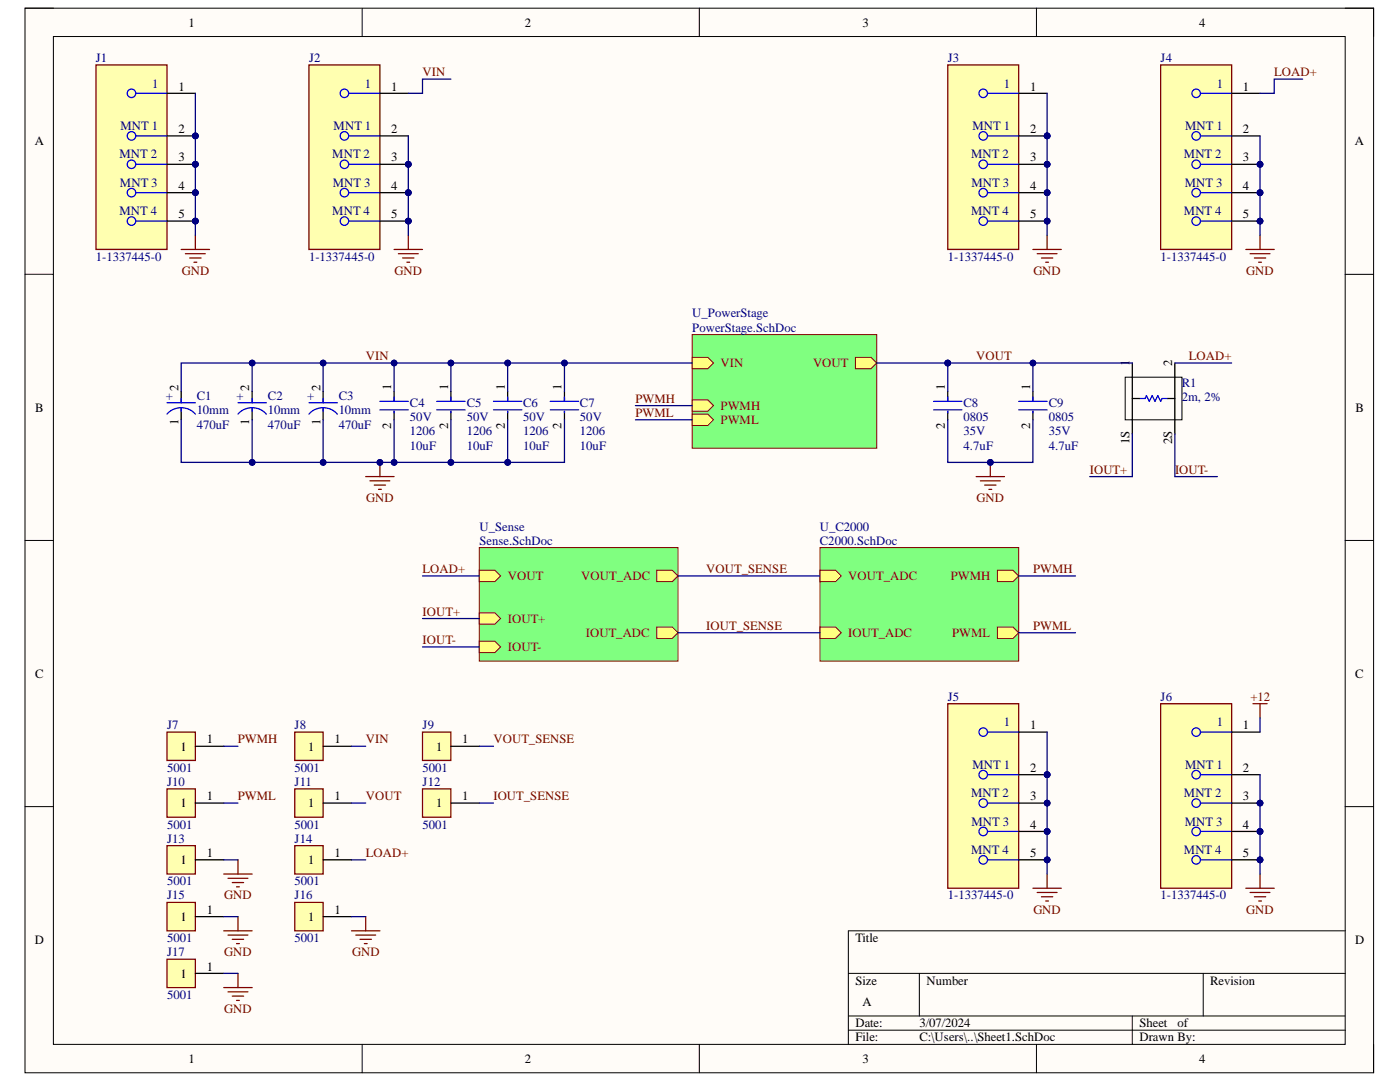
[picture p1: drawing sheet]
<svg xmlns="http://www.w3.org/2000/svg" width="279mm" height="216mm" viewBox="0 0 279 216" stroke-linecap="round" stroke-linejoin="round" font-family="sans-serif">
<defs><g id="words">
<g font-size="2.5">
<text x="37.6" y="5.3">1</text>
<text x="104.7" y="5.3">2</text>
<text x="172.2" y="5.3">3</text>
<text x="239.3" y="5.3">4</text>
<text x="35.6" y="18.1">1</text>
<text x="78.1" y="18.1">1</text>
<text x="205.6" y="18.1">1</text>
<text x="248" y="18.1">1</text>
<text x="6.9" y="29">A</text>
<text x="35.6" y="26.6">2</text>
<text x="78.1" y="26.6">2</text>
<text x="205.6" y="26.6">2</text>
<text x="248" y="26.6">2</text>
<text x="270.4" y="29">A</text>
<text x="35.6" y="32.2">3</text>
<text x="78.1" y="32.2">3</text>
<text x="205.6" y="32.2">3</text>
<text x="248" y="32.2">3</text>
<text x="35.6" y="37.9">4</text>
<text x="78.1" y="37.9">4</text>
<text x="205.6" y="37.9">4</text>
<text x="248" y="37.9">4</text>
<text x="35.6" y="43.6">5</text>
<text x="78.1" y="43.6">5</text>
<text x="205.6" y="43.6">5</text>
<text x="248" y="43.6">5</text>
<text x="78.1" y="77.8" transform="rotate(-90 78.1 77.8)">1</text>
<text x="89.4" y="77.8" transform="rotate(-90 89.4 77.8)">1</text>
<text x="100.8" y="77.8" transform="rotate(-90 100.8 77.8)">1</text>
<text x="112.1" y="77.8" transform="rotate(-90 112.1 77.8)">1</text>
<text x="188.6" y="77.8" transform="rotate(-90 188.6 77.8)">1</text>
<text x="205.6" y="77.8" transform="rotate(-90 205.6 77.8)">1</text>
<text x="225.4" y="73" transform="rotate(-90 225.4 73)">1</text>
<text x="233.9" y="73" transform="rotate(-90 233.9 73)">2</text>
<text x="7" y="82.1">B</text>
<text x="35.6" y="78.1" transform="rotate(-90 35.6 78.1)">2</text>
<text x="49.7" y="78.1" transform="rotate(-90 49.7 78.1)">2</text>
<text x="64" y="78.1" transform="rotate(-90 64 78.1)">2</text>
<text x="270.5" y="82.1">B</text>
<text x="35.6" y="84.7" transform="rotate(-90 35.6 84.7)">1</text>
<text x="49.7" y="84.7" transform="rotate(-90 49.7 84.7)">1</text>
<text x="64" y="84.7" transform="rotate(-90 64 84.7)">1</text>
<text x="78.1" y="85.5" transform="rotate(-90 78.1 85.5)">2</text>
<text x="89.4" y="85.5" transform="rotate(-90 89.4 85.5)">2</text>
<text x="100.8" y="85.5" transform="rotate(-90 100.8 85.5)">2</text>
<text x="112.1" y="85.5" transform="rotate(-90 112.1 85.5)">2</text>
<text x="188.6" y="85.5" transform="rotate(-90 188.6 85.5)">2</text>
<text x="205.6" y="85.5" transform="rotate(-90 205.6 85.5)">2</text>
<text x="225.4" y="88.6" transform="rotate(-90 225.4 88.6)">1S</text>
<text x="233.9" y="88.6" transform="rotate(-90 233.9 88.6)">2S</text>
<text x="7" y="135.2">C</text>
<text x="270.4" y="135.2">C</text>
<text x="36" y="149.8">1</text>
<text x="41.3" y="148.3">1</text>
<text x="61.5" y="149.8">1</text>
<text x="66.7" y="148.3">1</text>
<text x="87" y="149.8">1</text>
<text x="92.2" y="148.3">1</text>
<text x="205.6" y="145.6">1</text>
<text x="248" y="145.6">1</text>
<text x="205.6" y="154">2</text>
<text x="248" y="154">2</text>
<text x="36" y="161.1">1</text>
<text x="41.3" y="159.7">1</text>
<text x="61.5" y="161.1">1</text>
<text x="66.7" y="159.7">1</text>
<text x="87" y="161.1">1</text>
<text x="92.2" y="159.7">1</text>
<text x="205.6" y="159.7">3</text>
<text x="248" y="159.7">3</text>
<text x="205.6" y="165.3">4</text>
<text x="248" y="165.3">4</text>
<text x="36" y="172.4">1</text>
<text x="41.3" y="171">1</text>
<text x="61.5" y="172.4">1</text>
<text x="66.7" y="171">1</text>
<text x="205.6" y="171">5</text>
<text x="248" y="171">5</text>
<text x="36" y="183.8">1</text>
<text x="41.3" y="182.3">1</text>
<text x="61.5" y="183.8">1</text>
<text x="66.7" y="182.3">1</text>
<text x="6.9" y="188.3">D</text>
<text x="170.7" y="188">Title</text>
<text x="270.4" y="188.3">D</text>
<text x="36" y="195.1">1</text>
<text x="41.3" y="193.7">1</text>
<text x="170.7" y="196.5">Size</text>
<text x="184.9" y="196.5">Number</text>
<text x="241.5" y="196.5">Revision</text>
<text x="172.2" y="200.8">A</text>
<text x="170.7" y="205">Date:</text>
<text x="170.7" y="207.8">File:</text>
<text x="183.5" y="205">3/07/2024</text>
<text x="183.5" y="207.8">C:\Users\..\Sheet1.SchDoc</text>
<text x="227.4" y="205">Sheet</text>
<text x="227.4" y="207.8">Drawn By:</text>
<text x="235" y="205">of</text>
<text x="37.6" y="212.1">1</text>
<text x="104.7" y="212.1">2</text>
<text x="172.2" y="212.1">3</text>
<text x="239.3" y="212.1">4</text>
</g>
<g font-size="2.5" fill="#000080">
<text x="19.1" y="12.4">J1</text>
<text x="30.4" y="17.5">1</text>
<text x="61.7" y="12.4">J2</text>
<text x="72.8" y="17.5">1</text>
<text x="189.2" y="12.4">J3</text>
<text x="200.3" y="17.5">1</text>
<text x="231.6" y="12.4">J4</text>
<text x="242.9" y="17.5">1</text>
<text x="24" y="26">MNT 1</text>
<text x="66.6" y="26">MNT 1</text>
<text x="194.1" y="26">MNT 1</text>
<text x="236.5" y="26">MNT 1</text>
<text x="23.9" y="31.6">MNT 2</text>
<text x="66.3" y="31.6">MNT 2</text>
<text x="193.8" y="31.6">MNT 2</text>
<text x="236.3" y="31.6">MNT 2</text>
<text x="23.9" y="37.3">MNT 3</text>
<text x="66.4" y="37.3">MNT 3</text>
<text x="193.9" y="37.3">MNT 3</text>
<text x="236.4" y="37.3">MNT 3</text>
<text x="23.9" y="43">MNT 4</text>
<text x="66.3" y="43">MNT 4</text>
<text x="193.8" y="43">MNT 4</text>
<text x="236.3" y="43">MNT 4</text>
<text x="19.1" y="52">1-1337445-0</text>
<text x="61.7" y="52">1-1337445-0</text>
<text x="189.2" y="52">1-1337445-0</text>
<text x="231.6" y="52">1-1337445-0</text>
<text x="138.1" y="63.3">U_PowerStage</text>
<text x="138.1" y="66.2">PowerStage.SchDoc</text>
<text x="235.9" y="77.3">R1</text>
<text x="33.1" y="79.8">+</text>
<text x="39.3" y="82.6">10mm</text>
<text x="39.3" y="79.8">C1</text>
<text x="47.2" y="79.8">+</text>
<text x="53.5" y="82.6">10mm</text>
<text x="53.5" y="79.8">C2</text>
<text x="61.3" y="79.8">+</text>
<text x="67.6" y="82.6">10mm</text>
<text x="67.6" y="79.8">C3</text>
<text x="81.8" y="81.2">C4</text>
<text x="93.1" y="81.2">C5</text>
<text x="104.4" y="81.2">C6</text>
<text x="115.7" y="81.2">C7</text>
<text x="192.3" y="81.2">C8</text>
<text x="209.3" y="81.2">C9</text>
<text x="235.9" y="80.1">2m, 2%</text>
<text x="39.3" y="85.5">470uF</text>
<text x="53.5" y="85.5">470uF</text>
<text x="67.6" y="85.5">470uF</text>
<text x="81.8" y="84.1">50V</text>
<text x="81.8" y="86.9">1206</text>
<text x="81.8" y="89.7">10uF</text>
<text x="93.1" y="84.1">50V</text>
<text x="93.1" y="86.9">1206</text>
<text x="93.1" y="89.7">10uF</text>
<text x="104.4" y="84.1">50V</text>
<text x="104.4" y="86.9">1206</text>
<text x="104.4" y="89.7">10uF</text>
<text x="115.7" y="84.1">50V</text>
<text x="115.7" y="86.9">1206</text>
<text x="115.7" y="89.7">10uF</text>
<text x="192.3" y="84.1">0805</text>
<text x="192.3" y="86.9">35V</text>
<text x="192.3" y="89.7">4.7uF</text>
<text x="209.3" y="84.1">0805</text>
<text x="209.3" y="86.9">35V</text>
<text x="209.3" y="89.7">4.7uF</text>
<text x="95.7" y="105.9">U_Sense</text>
<text x="163.6" y="105.9">U_C2000</text>
<text x="95.7" y="108.7">Sense.SchDoc</text>
<text x="163.6" y="108.7">C2000.SchDoc</text>
<text x="189.2" y="139.9">J5</text>
<text x="231.6" y="139.9">J6</text>
<text x="33.3" y="145.6">J7</text>
<text x="58.8" y="145.6">J8</text>
<text x="84.3" y="145.6">J9</text>
<text x="200.3" y="145">1</text>
<text x="242.9" y="145">1</text>
<text x="33.3" y="154">5001</text>
<text x="58.8" y="154">5001</text>
<text x="84.3" y="154">5001</text>
<text x="194.1" y="153.4">MNT 1</text>
<text x="236.5" y="153.4">MNT 1</text>
<text x="33.3" y="156.9">J10</text>
<text x="58.8" y="156.9">J11</text>
<text x="84.3" y="156.9">J12</text>
<text x="193.8" y="159.1">MNT 2</text>
<text x="236.3" y="159.1">MNT 2</text>
<text x="33.3" y="165.3">5001</text>
<text x="58.8" y="165.3">5001</text>
<text x="84.3" y="165.3">5001</text>
<text x="193.9" y="164.8">MNT 3</text>
<text x="236.4" y="164.8">MNT 3</text>
<text x="33.3" y="168.2">J13</text>
<text x="58.8" y="168.2">J14</text>
<text x="193.8" y="170.4">MNT 4</text>
<text x="236.3" y="170.4">MNT 4</text>
<text x="33.3" y="176.7">5001</text>
<text x="33.3" y="179.5">J15</text>
<text x="58.8" y="176.7">5001</text>
<text x="58.8" y="179.5">J16</text>
<text x="189.2" y="179.5">1-1337445-0</text>
<text x="231.6" y="179.5">1-1337445-0</text>
<text x="33.3" y="188">5001</text>
<text x="33.3" y="190.8">J17</text>
<text x="58.8" y="188">5001</text>
<text x="33.3" y="199.3">5001</text>
</g>
<g font-size="2.5" fill="#800000">
<text x="84.3" y="15.2">VIN</text>
<text x="254.3" y="15.2">LOAD+</text>
<text x="36.3" y="54.9">GND</text>
<text x="78.8" y="54.9">GND</text>
<text x="206.2" y="54.9">GND</text>
<text x="248.7" y="54.9">GND</text>
<text x="73" y="71.9">VIN</text>
<text x="194.8" y="71.9">VOUT</text>
<text x="237.3" y="71.9">LOAD+</text>
<text x="143.8" y="73.3">VIN</text>
<text x="162.3" y="73.3">VOUT</text>
<text x="126.8" y="80.3">PWMH</text>
<text x="126.8" y="83.2">PWML</text>
<text x="143.8" y="81.8">PWMH</text>
<text x="143.8" y="84.7">PWML</text>
<text x="217.5" y="94.6">IOUT+</text>
<text x="234.5" y="94.6">IOUT-</text>
<text x="73.1" y="100.2">GND</text>
<text x="194.9" y="100.2">GND</text>
<text x="84.3" y="114.3">LOAD+</text>
<text x="101.3" y="115.8">VOUT</text>
<text x="116" y="115.8">VOUT_ADC</text>
<text x="140.9" y="114.3">VOUT_SENSE</text>
<text x="169.3" y="115.8">VOUT_ADC</text>
<text x="189.7" y="115.8">PWMH</text>
<text x="206.2" y="114.3">PWMH</text>
<text x="84.3" y="122.9">IOUT+</text>
<text x="101.3" y="124.2">IOUT+</text>
<text x="140.9" y="125.7">IOUT_SENSE</text>
<text x="206.2" y="125.7">PWML</text>
<text x="84.3" y="128.6">IOUT-</text>
<text x="101.3" y="129.9">IOUT-</text>
<text x="116.9" y="127.1">IOUT_ADC</text>
<text x="169.3" y="127.1">IOUT_ADC</text>
<text x="190" y="127.1">PWML</text>
<text x="249.6" y="139.9">+12</text>
<text x="47.5" y="148.3">PWMH</text>
<text x="73" y="148.3">VIN</text>
<text x="98.5" y="148.3">VOUT_SENSE</text>
<text x="47.5" y="159.7">PWML</text>
<text x="73" y="159.7">VOUT</text>
<text x="98.5" y="159.7">IOUT_SENSE</text>
<text x="73" y="171">LOAD+</text>
<text x="44.8" y="179.5">GND</text>
<text x="206.2" y="182.3">GND</text>
<text x="248.7" y="182.3">GND</text>
<text x="44.8" y="190.8">GND</text>
<text x="70.3" y="190.8">GND</text>
<text x="44.8" y="202.1">GND</text>
</g>
</g></defs>
<path d="M5 1.6h269.1v212.5h-269.1z" fill-rule="evenodd" fill="#fffcf8"/>
<path d="M5 1.6h269.1v212.5h-269.1z" fill="none" stroke="#000" stroke-width=".2"/>
<path d="M10.7 7.3h257.8v201.1h-257.8z" fill-rule="evenodd" fill="#fffcf8"/>
<g fill="none" stroke="#000" stroke-width=".2">
<path d="M5 1.6h5.7M10.7 7.3h257.8v201.1h-257.8zM72.3 1.6v5.7M139.6 1.6v5.7M206.8 1.6v5.7M268.5 1.6h5.6v5.7M5 54.7h5.7M268.5 54.7h5.6M5 107.8h5.7M268.5 107.8h5.6M5 161h5.7M268.5 161h5.6"/>
<path d="M169.3 194.2h99.2M183.5 194.2v8.5M240.1 194.2v8.5M268.5 185.7h-99.2v22.7M72.3 208.4v5.7M139.6 208.4v5.7M169.3 202.7h99.2M169.3 205.6h99.2M206.8 208.4v5.7M226 202.7v5.7M274.1 208.4v5.7"/>
</g>
<path d="M138.1 66.8h36.9v22.6h-36.9z" fill-rule="evenodd" fill="#80ff80"/>
<path d="M138.1 66.8h36.9v22.6h-36.9z" fill="none" stroke="#800000" stroke-width=".2"/>
<path d="M138.1 71.3h3.2l1.1 1.1-1.1 1.2h-3.2z" fill-rule="evenodd" fill="#ffff80"/>
<path d="M138.1 71.3h3.2l1.1 1.1-1.1 1.2h-3.2z" fill="none" stroke="#800000" stroke-width=".2"/>
<path d="M170.7 71.3h3.1l1.2 1.1-1.2 1.2h-3.1z" fill-rule="evenodd" fill="#ffff80"/>
<path d="M170.7 71.3h3.1l1.2 1.1-1.2 1.2h-3.1z" fill="none" stroke="#800000" stroke-width=".2"/>
<path d="M138.1 79.8h3.2l1.1 1.1-1.1 1.2h-3.2z" fill-rule="evenodd" fill="#ffff80"/>
<path d="M138.1 79.8h3.2l1.1 1.1-1.1 1.2h-3.2z" fill="none" stroke="#800000" stroke-width=".2"/>
<path d="M138.1 82.6h3.2l1.1 1.2-1.1 1.1h-3.2z" fill-rule="evenodd" fill="#ffff80"/>
<path d="M138.1 82.6h3.2l1.1 1.2-1.1 1.1h-3.2z" fill="none" stroke="#800000" stroke-width=".2"/>
<g fill="none" stroke="#000" stroke-width=".25">
<path d="M36.2 78.1v2.3M50.3 78.1v2.3M64.5 78.1v2.3M78.7 78.1v2M90 78.1v2M101.3 78.1v2M112.6 78.1v2M36.2 81.5v2.3M50.3 81.5v2.3M64.5 81.5v2.3M78.7 82.1v1.7M90 82.1v1.7"/>
<path d="M101.3 82.1v1.7M112.6 82.1v1.7"/>
</g>
<g fill="none" stroke="#00f" stroke-width=".25">
<path d="M36.2 79.5v.9M50.3 79.5v.9M64.5 79.5v.9M78.7 79.2v.9M90 79.2v.9M101.3 79.2v.9M112.6 79.2v.9M33.3 82.6a3.8 3.8 0 0 1 5.7 0M33.3 80.4h5.7M36.2 81.5v.6M47.5 82.6a3.8 3.8 0 0 1 5.7 0M47.5 80.4h5.7"/>
<path d="M50.3 81.5v.6M61.7 82.6a3.8 3.8 0 0 1 5.6 0M61.7 80.4h5.6M64.5 81.5v.6M75.8 80.1h5.7M75.8 81.8h5.7M78.7 82.1v.2M87.1 80.1h5.7M87.1 81.8h5.7M90 82.1v.2M98.5 80.1h5.6M98.5 81.8h5.6"/>
<path d="M101.3 82.1v.2M109.8 80.1h5.7M109.8 81.8h5.7M112.6 82.1v.2"/>
</g>
<path d="M73 95.1h5.7M73.8 95.9h4M74.7 96.8h2.2M75.5 97.6h.6M75.8 92.3v2.8" fill="none" stroke="#800000" stroke-width=".25"/>
<circle cx="75.8" cy="92.3" r=".57" fill="#000080"/>
<circle cx="75.8" cy="92.3" r=".57" fill="none" stroke="#000080" stroke-width=".2"/>
<path d="M189.1 78.1v2M206.1 78.1v2M226 72.4v14.2M226 79.5h1.4M233 79.5h1.5M234.5 72.4v14.2M189.1 82.1v1.7M206.1 82.1v1.7" fill="none" stroke="#000" stroke-width=".25"/>
<path d="M189.1 79.2v.9M206.1 79.2v.9M227.4 79.5h1.1l.3-.6 .6 1.2 .5-1.2 .6 1.2 .6-1.2 .5 1.2 .3-.6h1.1M186.3 80.1h5.7M186.3 81.8h5.7M189.1 82.1v.3M203.3 80.1h5.7M203.3 81.8h5.7M206.1 82.1v.3" fill="none" stroke="#00f" stroke-width=".25"/>
<path d="M224.6 75.3h11.3v8.5h-11.3z" fill="none" stroke="#000" stroke-width=".2"/>
<path d="M194.8 95.1h5.7M195.7 95.9h3.9M196.5 96.8h2.3M197.4 97.6h.5M197.6 92.3v2.8" fill="none" stroke="#800000" stroke-width=".25"/>
<circle cx="197.6" cy="92.3" r=".57" fill="#000080"/>
<circle cx="197.6" cy="92.3" r=".57" fill="none" stroke="#000080" stroke-width=".2"/>
<path d="M163.6 109.3h39.7v22.6h-39.7z" fill-rule="evenodd" fill="#80ff80"/>
<path d="M163.6 109.3h39.7v22.6h-39.7z" fill="none" stroke="#800000" stroke-width=".2"/>
<path d="M163.6 113.8h3.2l1.1 1.1-1.1 1.2h-3.2z" fill-rule="evenodd" fill="#ffff80"/>
<path d="M163.6 113.8h3.2l1.1 1.1-1.1 1.2h-3.2z" fill="none" stroke="#800000" stroke-width=".2"/>
<path d="M163.6 125.1h3.2l1.1 1.2-1.1 1.1h-3.2z" fill-rule="evenodd" fill="#ffff80"/>
<path d="M163.6 125.1h3.2l1.1 1.2-1.1 1.1h-3.2z" fill="none" stroke="#800000" stroke-width=".2"/>
<path d="M199.1 113.8h3.1l1.1 1.1-1.1 1.2h-3.1z" fill-rule="evenodd" fill="#ffff80"/>
<path d="M199.1 113.8h3.1l1.1 1.1-1.1 1.2h-3.1z" fill="none" stroke="#800000" stroke-width=".2"/>
<path d="M199.1 125.1h3.1l1.1 1.2-1.1 1.1h-3.1z" fill-rule="evenodd" fill="#ffff80"/>
<path d="M199.1 125.1h3.1l1.1 1.2-1.1 1.1h-3.1z" fill="none" stroke="#800000" stroke-width=".2"/>
<path d="M95.7 109.3h39.6v22.6h-39.6z" fill-rule="evenodd" fill="#80ff80"/>
<path d="M95.7 109.3h39.6v22.6h-39.6z" fill="none" stroke="#800000" stroke-width=".2"/>
<path d="M95.7 113.8h3.1l1.1 1.1-1.1 1.2h-3.1z" fill-rule="evenodd" fill="#ffff80"/>
<path d="M95.7 113.8h3.1l1.1 1.1-1.1 1.2h-3.1z" fill="none" stroke="#800000" stroke-width=".2"/>
<path d="M95.7 122.3h3.1l1.1 1.1-1.1 1.2h-3.1z" fill-rule="evenodd" fill="#ffff80"/>
<path d="M95.7 122.3h3.1l1.1 1.1-1.1 1.2h-3.1z" fill="none" stroke="#800000" stroke-width=".2"/>
<path d="M95.7 127.9h3.1l1.1 1.2-1.1 1.1h-3.1z" fill-rule="evenodd" fill="#ffff80"/>
<path d="M95.7 127.9h3.1l1.1 1.2-1.1 1.1h-3.1z" fill="none" stroke="#800000" stroke-width=".2"/>
<path d="M131.1 125.1h3.1l1.1 1.2-1.1 1.1h-3.1z" fill-rule="evenodd" fill="#ffff80"/>
<path d="M131.1 125.1h3.1l1.1 1.2-1.1 1.1h-3.1z" fill="none" stroke="#800000" stroke-width=".2"/>
<path d="M131.1 113.8h3.1l1.1 1.1-1.1 1.2h-3.1z" fill-rule="evenodd" fill="#ffff80"/>
<path d="M131.1 113.8h3.1l1.1 1.1-1.1 1.2h-3.1z" fill="none" stroke="#800000" stroke-width=".2"/>
<circle cx="39" cy="27.1" r=".57" fill="#000080"/>
<circle cx="39" cy="27.1" r=".57" fill="none" stroke="#000080" stroke-width=".2"/>
<circle cx="39" cy="32.8" r=".57" fill="#000080"/>
<circle cx="39" cy="32.8" r=".57" fill="none" stroke="#000080" stroke-width=".2"/>
<circle cx="39" cy="38.4" r=".57" fill="#000080"/>
<circle cx="39" cy="38.4" r=".57" fill="none" stroke="#000080" stroke-width=".2"/>
<circle cx="39" cy="44.1" r=".57" fill="#000080"/>
<circle cx="39" cy="44.1" r=".57" fill="none" stroke="#000080" stroke-width=".2"/>
<path d="M19.2 13h14.1v36.8h-14.1z" fill-rule="evenodd" fill="#ffffb0"/>
<path d="M19.2 13h14.1v36.8h-14.1z" fill="none" stroke="#800000" stroke-width=".25"/>
<g fill="none" stroke="#00f" stroke-width=".25">
<path d="M27.1 18.6h6.2M27.1 27.1h6.2M27.1 32.8h6.2M27.1 38.4h6.2M27.1 44.1h6.2"/>
<circle cx="26.2" cy="18.6" r=".85"/>
<circle cx="26.2" cy="32.8" r=".85"/>
<circle cx="26.2" cy="38.4" r=".85"/>
<circle cx="26.2" cy="27.1" r=".85"/>
<circle cx="26.2" cy="44.1" r=".85"/>
</g>
<path d="M33.3 18.6h5.7M33.3 27.1h5.7" fill="none" stroke="#000" stroke-width=".25"/>
<circle cx="39" cy="27.1" r=".57" fill="#000080"/>
<circle cx="39" cy="27.1" r=".57" fill="none" stroke="#000080" stroke-width=".2"/>
<path d="M33.3 32.8h5.7" fill="none" stroke="#000" stroke-width=".25"/>
<circle cx="39" cy="32.8" r=".57" fill="#000080"/>
<circle cx="39" cy="32.8" r=".57" fill="none" stroke="#000080" stroke-width=".2"/>
<path d="M33.3 38.4h5.7" fill="none" stroke="#000" stroke-width=".25"/>
<circle cx="39" cy="38.4" r=".57" fill="#000080"/>
<circle cx="39" cy="38.4" r=".57" fill="none" stroke="#000080" stroke-width=".2"/>
<path d="M33.3 44.1h5.7" fill="none" stroke="#000" stroke-width=".25"/>
<circle cx="39" cy="44.1" r=".57" fill="#000080"/>
<circle cx="39" cy="44.1" r=".57" fill="none" stroke="#000080" stroke-width=".2"/>
<circle cx="81.5" cy="32.8" r=".57" fill="#000080"/>
<circle cx="81.5" cy="32.8" r=".57" fill="none" stroke="#000080" stroke-width=".2"/>
<circle cx="81.5" cy="38.4" r=".57" fill="#000080"/>
<circle cx="81.5" cy="38.4" r=".57" fill="none" stroke="#000080" stroke-width=".2"/>
<circle cx="81.5" cy="44.1" r=".57" fill="#000080"/>
<circle cx="81.5" cy="44.1" r=".57" fill="none" stroke="#000080" stroke-width=".2"/>
<path d="M61.7 13h14.1v36.8h-14.1z" fill-rule="evenodd" fill="#ffffb0"/>
<path d="M61.7 13h14.1v36.8h-14.1z" fill="none" stroke="#800000" stroke-width=".25"/>
<g fill="none" stroke="#00f" stroke-width=".25">
<path d="M69.6 18.6h6.2M69.6 27.1h6.2M69.6 32.8h6.2M69.6 38.4h6.2M69.6 44.1h6.2"/>
<circle cx="68.7" cy="18.6" r=".85"/>
<circle cx="68.7" cy="32.8" r=".85"/>
<circle cx="68.7" cy="38.4" r=".85"/>
<circle cx="68.7" cy="27.1" r=".85"/>
<circle cx="68.7" cy="44.1" r=".85"/>
</g>
<path d="M75.8 18.6h5.7M75.8 27.1h5.7M75.8 32.8h5.7" fill="none" stroke="#000" stroke-width=".25"/>
<circle cx="81.5" cy="32.8" r=".57" fill="#000080"/>
<circle cx="81.5" cy="32.8" r=".57" fill="none" stroke="#000080" stroke-width=".2"/>
<path d="M75.8 38.4h5.7" fill="none" stroke="#000" stroke-width=".25"/>
<circle cx="81.5" cy="38.4" r=".57" fill="#000080"/>
<circle cx="81.5" cy="38.4" r=".57" fill="none" stroke="#000080" stroke-width=".2"/>
<path d="M75.8 44.1h5.7" fill="none" stroke="#000" stroke-width=".25"/>
<circle cx="81.5" cy="44.1" r=".57" fill="#000080"/>
<circle cx="81.5" cy="44.1" r=".57" fill="none" stroke="#000080" stroke-width=".2"/>
<circle cx="209" cy="27.1" r=".57" fill="#000080"/>
<circle cx="209" cy="27.1" r=".57" fill="none" stroke="#000080" stroke-width=".2"/>
<circle cx="209" cy="32.8" r=".57" fill="#000080"/>
<circle cx="209" cy="32.8" r=".57" fill="none" stroke="#000080" stroke-width=".2"/>
<circle cx="209" cy="38.5" r=".57" fill="#000080"/>
<circle cx="209" cy="38.5" r=".57" fill="none" stroke="#000080" stroke-width=".2"/>
<circle cx="209" cy="44.1" r=".57" fill="#000080"/>
<circle cx="209" cy="44.1" r=".57" fill="none" stroke="#000080" stroke-width=".2"/>
<path d="M189.1 13h14.2v36.8h-14.2z" fill-rule="evenodd" fill="#ffffb0"/>
<path d="M189.1 13h14.2v36.8h-14.2z" fill="none" stroke="#800000" stroke-width=".25"/>
<g fill="none" stroke="#00f" stroke-width=".25">
<path d="M197.1 18.6h6.2M197.1 27.1h6.2M197.1 32.8h6.2M197.1 38.4h6.2M197.1 44.1h6.2"/>
<circle cx="196.2" cy="18.6" r=".85"/>
<circle cx="196.2" cy="38.5" r=".85"/>
<circle cx="196.2" cy="32.8" r=".85"/>
<circle cx="196.2" cy="27.1" r=".85"/>
<circle cx="196.2" cy="44.1" r=".85"/>
</g>
<path d="M203.3 18.6h5.7M203.3 27.1h5.7" fill="none" stroke="#000" stroke-width=".25"/>
<circle cx="209" cy="27.1" r=".57" fill="#000080"/>
<circle cx="209" cy="27.1" r=".57" fill="none" stroke="#000080" stroke-width=".2"/>
<path d="M203.3 32.8h5.7" fill="none" stroke="#000" stroke-width=".25"/>
<circle cx="209" cy="32.8" r=".57" fill="#000080"/>
<circle cx="209" cy="32.8" r=".57" fill="none" stroke="#000080" stroke-width=".2"/>
<path d="M203.3 38.4h5.7" fill="none" stroke="#000" stroke-width=".25"/>
<circle cx="209" cy="38.5" r=".57" fill="#000080"/>
<circle cx="209" cy="38.5" r=".57" fill="none" stroke="#000080" stroke-width=".2"/>
<path d="M203.3 44.1h5.7" fill="none" stroke="#000" stroke-width=".25"/>
<circle cx="209" cy="44.1" r=".57" fill="#000080"/>
<circle cx="209" cy="44.1" r=".57" fill="none" stroke="#000080" stroke-width=".2"/>
<circle cx="251.5" cy="32.8" r=".57" fill="#000080"/>
<circle cx="251.5" cy="32.8" r=".57" fill="none" stroke="#000080" stroke-width=".2"/>
<circle cx="251.5" cy="38.5" r=".57" fill="#000080"/>
<circle cx="251.5" cy="38.5" r=".57" fill="none" stroke="#000080" stroke-width=".2"/>
<circle cx="251.5" cy="44.1" r=".57" fill="#000080"/>
<circle cx="251.5" cy="44.1" r=".57" fill="none" stroke="#000080" stroke-width=".2"/>
<path d="M231.6 13h14.2v36.8h-14.2z" fill-rule="evenodd" fill="#ffffb0"/>
<path d="M231.6 13h14.2v36.8h-14.2z" fill="none" stroke="#800000" stroke-width=".25"/>
<g fill="none" stroke="#00f" stroke-width=".25">
<path d="M239.6 18.6h6.2M239.6 27.1h6.2M239.6 32.8h6.2M239.6 38.4h6.2M239.6 44.1h6.2"/>
<circle cx="238.7" cy="18.6" r=".85"/>
<circle cx="238.7" cy="38.5" r=".85"/>
<circle cx="238.7" cy="32.8" r=".85"/>
<circle cx="238.7" cy="27.1" r=".85"/>
<circle cx="238.7" cy="44.1" r=".85"/>
</g>
<path d="M245.8 18.6h5.7M245.8 27.1h5.7M245.8 32.8h5.7" fill="none" stroke="#000" stroke-width=".25"/>
<circle cx="251.5" cy="32.8" r=".57" fill="#000080"/>
<circle cx="251.5" cy="32.8" r=".57" fill="none" stroke="#000080" stroke-width=".2"/>
<path d="M245.8 38.4h5.7" fill="none" stroke="#000" stroke-width=".25"/>
<circle cx="251.5" cy="38.5" r=".57" fill="#000080"/>
<circle cx="251.5" cy="38.5" r=".57" fill="none" stroke="#000080" stroke-width=".2"/>
<path d="M245.8 44.1h5.7" fill="none" stroke="#000" stroke-width=".25"/>
<circle cx="251.5" cy="44.1" r=".57" fill="#000080"/>
<circle cx="251.5" cy="44.1" r=".57" fill="none" stroke="#000080" stroke-width=".2"/>
<g fill="none" stroke="#800000" stroke-width=".25">
<path d="M36.2 49.8h5.6M37 50.6h4M37.9 51.5h2.2M38.7 52.3h.6M39 46.9v2.9M78.7 49.8h5.6M79.5 50.6h4M80.3 51.5h2.3M81.2 52.3h.6M81.5 46.9v2.9M206.1 49.8h5.7M207 50.6h4"/>
<path d="M207.8 51.5h2.3M208.7 52.3h.6M209 46.9v2.9M248.6 49.8h5.7M249.5 50.6h3.9M250.3 51.5h2.3M251.2 52.3h.6M251.5 46.9v2.9"/>
</g>
<circle cx="209" cy="154.6" r=".57" fill="#000080"/>
<circle cx="209" cy="154.6" r=".57" fill="none" stroke="#000080" stroke-width=".2"/>
<circle cx="209" cy="160.2" r=".57" fill="#000080"/>
<circle cx="209" cy="160.2" r=".57" fill="none" stroke="#000080" stroke-width=".2"/>
<circle cx="209" cy="165.9" r=".57" fill="#000080"/>
<circle cx="209" cy="165.9" r=".57" fill="none" stroke="#000080" stroke-width=".2"/>
<circle cx="209" cy="171.6" r=".57" fill="#000080"/>
<circle cx="209" cy="171.6" r=".57" fill="none" stroke="#000080" stroke-width=".2"/>
<path d="M189.1 140.4h14.2v36.8h-14.2z" fill-rule="evenodd" fill="#ffffb0"/>
<path d="M189.1 140.4h14.2v36.8h-14.2z" fill="none" stroke="#800000" stroke-width=".25"/>
<g fill="none" stroke="#00f" stroke-width=".25">
<path d="M197.1 146.1h6.2M197.1 154.6h6.2M197.1 160.2h6.2M197.1 165.9h6.2M197.1 171.6h6.2"/>
<circle cx="196.2" cy="146.1" r=".85"/>
<circle cx="196.2" cy="154.6" r=".85"/>
<circle cx="196.2" cy="171.6" r=".85"/>
<circle cx="196.2" cy="165.9" r=".85"/>
<circle cx="196.2" cy="160.2" r=".85"/>
</g>
<path d="M203.3 146.1h5.7M203.3 154.6h5.7" fill="none" stroke="#000" stroke-width=".25"/>
<circle cx="209" cy="154.6" r=".57" fill="#000080"/>
<circle cx="209" cy="154.6" r=".57" fill="none" stroke="#000080" stroke-width=".2"/>
<path d="M203.3 160.2h5.7" fill="none" stroke="#000" stroke-width=".25"/>
<circle cx="209" cy="160.2" r=".57" fill="#000080"/>
<circle cx="209" cy="160.2" r=".57" fill="none" stroke="#000080" stroke-width=".2"/>
<path d="M203.3 165.9h5.7" fill="none" stroke="#000" stroke-width=".25"/>
<circle cx="209" cy="165.9" r=".57" fill="#000080"/>
<circle cx="209" cy="165.9" r=".57" fill="none" stroke="#000080" stroke-width=".2"/>
<path d="M203.3 171.6h5.7" fill="none" stroke="#000" stroke-width=".25"/>
<circle cx="209" cy="171.6" r=".57" fill="#000080"/>
<circle cx="209" cy="171.6" r=".57" fill="none" stroke="#000080" stroke-width=".2"/>
<circle cx="251.5" cy="160.2" r=".57" fill="#000080"/>
<circle cx="251.5" cy="160.2" r=".57" fill="none" stroke="#000080" stroke-width=".2"/>
<circle cx="251.5" cy="165.9" r=".57" fill="#000080"/>
<circle cx="251.5" cy="165.9" r=".57" fill="none" stroke="#000080" stroke-width=".2"/>
<circle cx="251.5" cy="171.6" r=".57" fill="#000080"/>
<circle cx="251.5" cy="171.6" r=".57" fill="none" stroke="#000080" stroke-width=".2"/>
<path d="M231.6 140.4h14.2v36.8h-14.2z" fill-rule="evenodd" fill="#ffffb0"/>
<path d="M231.6 140.4h14.2v36.8h-14.2z" fill="none" stroke="#800000" stroke-width=".25"/>
<g fill="none" stroke="#00f" stroke-width=".25">
<path d="M239.6 146.1h6.2M239.6 154.6h6.2M239.6 160.2h6.2M239.6 165.9h6.2M239.6 171.6h6.2"/>
<circle cx="238.7" cy="146.1" r=".85"/>
<circle cx="238.7" cy="154.6" r=".85"/>
<circle cx="238.7" cy="165.9" r=".85"/>
<circle cx="238.7" cy="171.6" r=".85"/>
<circle cx="238.7" cy="160.2" r=".85"/>
</g>
<path d="M245.8 146.1h5.7M245.8 154.6h5.7M245.8 160.2h5.7" fill="none" stroke="#000" stroke-width=".25"/>
<circle cx="251.5" cy="160.2" r=".57" fill="#000080"/>
<circle cx="251.5" cy="160.2" r=".57" fill="none" stroke="#000080" stroke-width=".2"/>
<path d="M245.8 165.9h5.7" fill="none" stroke="#000" stroke-width=".25"/>
<circle cx="251.5" cy="165.9" r=".57" fill="#000080"/>
<circle cx="251.5" cy="165.9" r=".57" fill="none" stroke="#000080" stroke-width=".2"/>
<path d="M245.8 171.6h5.7" fill="none" stroke="#000" stroke-width=".25"/>
<circle cx="251.5" cy="171.6" r=".57" fill="#000080"/>
<circle cx="251.5" cy="171.6" r=".57" fill="none" stroke="#000080" stroke-width=".2"/>
<path d="M250.1 140.4h2.8M251.5 140.4v2.8M206.1 177.2h5.7M207 178.1h4M207.8 178.9h2.3M208.7 179.8h.6M209 174.4v2.8M248.6 177.2h5.7M249.5 178.1h3.9M250.3 178.9h2.3M251.2 179.8h.6M251.5 174.4v2.8" fill="none" stroke="#800000" stroke-width=".25"/>
<path d="M33.3 146.1h5.7v5.6h-5.7z" fill-rule="evenodd" fill="#ffffb0"/>
<path d="M33.3 146.1h5.7v5.6h-5.7z" fill="none" stroke="#800000" stroke-width=".25"/>
<path d="M39 148.9h5.7" fill="none" stroke="#000" stroke-width=".25"/>
<path d="M33.3 157.4h5.7v5.7h-5.7z" fill-rule="evenodd" fill="#ffffb0"/>
<path d="M33.3 157.4h5.7v5.7h-5.7z" fill="none" stroke="#800000" stroke-width=".25"/>
<path d="M39 160.2h5.7" fill="none" stroke="#000" stroke-width=".25"/>
<path d="M33.3 168.7h5.7v5.7h-5.7z" fill-rule="evenodd" fill="#ffffb0"/>
<path d="M33.3 168.7h5.7v5.7h-5.7z" fill="none" stroke="#800000" stroke-width=".25"/>
<path d="M39 171.6h5.7" fill="none" stroke="#000" stroke-width=".25"/>
<path d="M33.3 180.1h5.7v5.6h-5.7z" fill-rule="evenodd" fill="#ffffb0"/>
<path d="M33.3 180.1h5.7v5.6h-5.7z" fill="none" stroke="#800000" stroke-width=".25"/>
<path d="M39 182.9h5.7" fill="none" stroke="#000" stroke-width=".25"/>
<path d="M33.3 191.4h5.7v5.7h-5.7z" fill-rule="evenodd" fill="#ffffb0"/>
<path d="M33.3 191.4h5.7v5.7h-5.7z" fill="none" stroke="#800000" stroke-width=".25"/>
<path d="M39 194.2h5.7" fill="none" stroke="#000" stroke-width=".25"/>
<path d="M58.8 146.1h5.7v5.6h-5.7z" fill-rule="evenodd" fill="#ffffb0"/>
<path d="M58.8 146.1h5.7v5.6h-5.7z" fill="none" stroke="#800000" stroke-width=".25"/>
<path d="M64.5 148.9h5.7" fill="none" stroke="#000" stroke-width=".25"/>
<path d="M58.8 157.4h5.7v5.7h-5.7z" fill-rule="evenodd" fill="#ffffb0"/>
<path d="M58.8 157.4h5.7v5.7h-5.7z" fill="none" stroke="#800000" stroke-width=".25"/>
<path d="M64.5 160.2h5.7" fill="none" stroke="#000" stroke-width=".25"/>
<path d="M58.8 168.7h5.7v5.7h-5.7z" fill-rule="evenodd" fill="#ffffb0"/>
<path d="M58.8 168.7h5.7v5.7h-5.7z" fill="none" stroke="#800000" stroke-width=".25"/>
<path d="M64.5 171.6h5.7" fill="none" stroke="#000" stroke-width=".25"/>
<path d="M58.8 180.1h5.7v5.6h-5.7z" fill-rule="evenodd" fill="#ffffb0"/>
<path d="M58.8 180.1h5.7v5.6h-5.7z" fill="none" stroke="#800000" stroke-width=".25"/>
<path d="M64.5 182.9h5.7" fill="none" stroke="#000" stroke-width=".25"/>
<path d="M84.3 146.1h5.7v5.6h-5.7z" fill-rule="evenodd" fill="#ffffb0"/>
<path d="M84.3 146.1h5.7v5.6h-5.7z" fill="none" stroke="#800000" stroke-width=".25"/>
<path d="M90 148.9h5.7" fill="none" stroke="#000" stroke-width=".25"/>
<path d="M84.3 157.4h5.7v5.7h-5.7z" fill-rule="evenodd" fill="#ffffb0"/>
<g fill="none" stroke="#800000" stroke-width=".25">
<path d="M84.3 157.4h5.7v5.7h-5.7zM44.7 174.4h5.6M45.5 175.2h4M46.4 176.1h2.2M47.2 177h.6M47.5 171.6v2.8M44.7 185.7h5.6M44.7 197.1h5.6M45.5 186.6h4M45.5 197.9h4M46.4 187.4h2.2M46.4 198.8h2.2"/>
<path d="M47.2 188.3h.6M47.2 199.6h.6M47.5 182.9v2.8M47.5 194.2v2.9M70.2 185.7h5.6M71 186.6h4M71.9 187.4h2.2M72.7 188.3h.6M73 182.9v2.8"/>
</g>
<path d="M90 160.2h5.7" fill="none" stroke="#000" stroke-width=".25"/>
<path d="M50.3 72.4v5.7" fill="none" stroke="#000080" stroke-width=".25"/>
<circle cx="50.3" cy="72.4" r=".57" fill="#000080"/>
<circle cx="50.3" cy="72.4" r=".57" fill="none" stroke="#000080" stroke-width=".2"/>
<path d="M64.5 72.4v5.7" fill="none" stroke="#000080" stroke-width=".25"/>
<circle cx="64.5" cy="72.4" r=".57" fill="#000080"/>
<circle cx="64.5" cy="72.4" r=".57" fill="none" stroke="#000080" stroke-width=".2"/>
<path d="M78.7 72.4v5.7" fill="none" stroke="#000080" stroke-width=".25"/>
<circle cx="78.7" cy="72.4" r=".57" fill="#000080"/>
<circle cx="78.7" cy="72.4" r=".57" fill="none" stroke="#000080" stroke-width=".2"/>
<path d="M90 72.4v5.7" fill="none" stroke="#000080" stroke-width=".25"/>
<circle cx="90" cy="72.4" r=".57" fill="#000080"/>
<circle cx="90" cy="72.4" r=".57" fill="none" stroke="#000080" stroke-width=".2"/>
<path d="M101.3 72.4v5.7" fill="none" stroke="#000080" stroke-width=".25"/>
<circle cx="101.3" cy="72.4" r=".57" fill="#000080"/>
<circle cx="101.3" cy="72.4" r=".57" fill="none" stroke="#000080" stroke-width=".2"/>
<path d="M112.6 72.4v5.7" fill="none" stroke="#000080" stroke-width=".25"/>
<circle cx="112.6" cy="72.4" r=".57" fill="#000080"/>
<circle cx="112.6" cy="72.4" r=".57" fill="none" stroke="#000080" stroke-width=".2"/>
<path d="M101.3 83.8v8.5" fill="none" stroke="#000080" stroke-width=".25"/>
<circle cx="101.3" cy="92.3" r=".57" fill="#000080"/>
<circle cx="101.3" cy="92.3" r=".57" fill="none" stroke="#000080" stroke-width=".2"/>
<path d="M90 83.8v8.5" fill="none" stroke="#000080" stroke-width=".25"/>
<circle cx="90" cy="92.3" r=".57" fill="#000080"/>
<circle cx="90" cy="92.3" r=".57" fill="none" stroke="#000080" stroke-width=".2"/>
<path d="M78.7 83.8v8.5" fill="none" stroke="#000080" stroke-width=".25"/>
<circle cx="78.7" cy="92.3" r=".57" fill="#000080"/>
<circle cx="78.7" cy="92.3" r=".57" fill="none" stroke="#000080" stroke-width=".2"/>
<path d="M64.5 83.8v8.5" fill="none" stroke="#000080" stroke-width=".25"/>
<circle cx="64.5" cy="92.3" r=".57" fill="#000080"/>
<circle cx="64.5" cy="92.3" r=".57" fill="none" stroke="#000080" stroke-width=".2"/>
<path d="M50.3 83.8v8.5" fill="none" stroke="#000080" stroke-width=".25"/>
<circle cx="50.3" cy="92.3" r=".57" fill="#000080"/>
<circle cx="50.3" cy="92.3" r=".57" fill="none" stroke="#000080" stroke-width=".2"/>
<path d="M206.1 72.4v5.7M234.5 72.4h11.3M126.8 83.8h11.3M126.8 80.9h11.3M226 86.6v8.5h-8.5M234.5 86.6v8.5h8.5" fill="none" stroke="#000080" stroke-width=".25"/>
<circle cx="206.1" cy="72.4" r=".57" fill="#000080"/>
<circle cx="206.1" cy="72.4" r=".57" fill="none" stroke="#000080" stroke-width=".2"/>
<path d="M189.1 83.8v8.5h17v-8.5" fill="none" stroke="#000080" stroke-width=".25"/>
<circle cx="197.6" cy="92.3" r=".57" fill="#000080"/>
<circle cx="197.6" cy="92.3" r=".57" fill="none" stroke="#000080" stroke-width=".2"/>
<path d="M189.1 72.4v5.7" fill="none" stroke="#000080" stroke-width=".25"/>
<circle cx="189.1" cy="72.4" r=".57" fill="#000080"/>
<circle cx="189.1" cy="72.4" r=".57" fill="none" stroke="#000080" stroke-width=".2"/>
<path d="M175 72.4h14.1" fill="none" stroke="#000080" stroke-width=".25"/>
<circle cx="189.1" cy="72.4" r=".57" fill="#000080"/>
<circle cx="189.1" cy="72.4" r=".57" fill="none" stroke="#000080" stroke-width=".2"/>
<path d="M138.1 72.4h-101.9v5.7" fill="none" stroke="#000080" stroke-width=".25"/>
<circle cx="112.6" cy="72.4" r=".57" fill="#000080"/>
<circle cx="112.6" cy="72.4" r=".57" fill="none" stroke="#000080" stroke-width=".2"/>
<circle cx="101.3" cy="72.4" r=".57" fill="#000080"/>
<circle cx="101.3" cy="72.4" r=".57" fill="none" stroke="#000080" stroke-width=".2"/>
<circle cx="90" cy="72.4" r=".57" fill="#000080"/>
<circle cx="90" cy="72.4" r=".57" fill="none" stroke="#000080" stroke-width=".2"/>
<circle cx="78.7" cy="72.4" r=".57" fill="#000080"/>
<circle cx="78.7" cy="72.4" r=".57" fill="none" stroke="#000080" stroke-width=".2"/>
<circle cx="64.5" cy="72.4" r=".57" fill="#000080"/>
<circle cx="64.5" cy="72.4" r=".57" fill="none" stroke="#000080" stroke-width=".2"/>
<circle cx="50.3" cy="72.4" r=".57" fill="#000080"/>
<circle cx="50.3" cy="72.4" r=".57" fill="none" stroke="#000080" stroke-width=".2"/>
<path d="M189.1 72.4h36.9" fill="none" stroke="#000080" stroke-width=".25"/>
<circle cx="189.1" cy="72.4" r=".57" fill="#000080"/>
<circle cx="189.1" cy="72.4" r=".57" fill="none" stroke="#000080" stroke-width=".2"/>
<circle cx="206.1" cy="72.4" r=".57" fill="#000080"/>
<circle cx="206.1" cy="72.4" r=".57" fill="none" stroke="#000080" stroke-width=".2"/>
<path d="M36.2 83.8v8.5h76.4v-8.5" fill="none" stroke="#000080" stroke-width=".25"/>
<circle cx="50.3" cy="92.3" r=".57" fill="#000080"/>
<circle cx="50.3" cy="92.3" r=".57" fill="none" stroke="#000080" stroke-width=".2"/>
<circle cx="64.5" cy="92.3" r=".57" fill="#000080"/>
<circle cx="64.5" cy="92.3" r=".57" fill="none" stroke="#000080" stroke-width=".2"/>
<circle cx="75.8" cy="92.3" r=".57" fill="#000080"/>
<circle cx="75.8" cy="92.3" r=".57" fill="none" stroke="#000080" stroke-width=".2"/>
<circle cx="78.7" cy="92.3" r=".57" fill="#000080"/>
<circle cx="78.7" cy="92.3" r=".57" fill="none" stroke="#000080" stroke-width=".2"/>
<circle cx="90" cy="92.3" r=".57" fill="#000080"/>
<circle cx="90" cy="92.3" r=".57" fill="none" stroke="#000080" stroke-width=".2"/>
<circle cx="101.3" cy="92.3" r=".57" fill="#000080"/>
<circle cx="101.3" cy="92.3" r=".57" fill="none" stroke="#000080" stroke-width=".2"/>
<path d="M39 18.6v28.3M84.3 114.9h11.4M135.3 114.9h28.3M203.3 114.9h11.3M84.3 129.1h11.4M84.3 123.4h11.4M135.3 126.3h28.3M203.3 126.3h11.3" fill="none" stroke="#000080" stroke-width=".25"/>
<circle cx="39" cy="27.1" r=".57" fill="#000080"/>
<circle cx="39" cy="27.1" r=".57" fill="none" stroke="#000080" stroke-width=".2"/>
<circle cx="39" cy="32.8" r=".57" fill="#000080"/>
<circle cx="39" cy="32.8" r=".57" fill="none" stroke="#000080" stroke-width=".2"/>
<circle cx="39" cy="38.4" r=".57" fill="#000080"/>
<circle cx="39" cy="38.4" r=".57" fill="none" stroke="#000080" stroke-width=".2"/>
<circle cx="39" cy="44.1" r=".57" fill="#000080"/>
<circle cx="39" cy="44.1" r=".57" fill="none" stroke="#000080" stroke-width=".2"/>
<path d="M81.5 27.1v19.8" fill="none" stroke="#000080" stroke-width=".25"/>
<circle cx="81.5" cy="32.8" r=".57" fill="#000080"/>
<circle cx="81.5" cy="32.8" r=".57" fill="none" stroke="#000080" stroke-width=".2"/>
<circle cx="81.5" cy="38.4" r=".57" fill="#000080"/>
<circle cx="81.5" cy="38.4" r=".57" fill="none" stroke="#000080" stroke-width=".2"/>
<circle cx="81.5" cy="44.1" r=".57" fill="#000080"/>
<circle cx="81.5" cy="44.1" r=".57" fill="none" stroke="#000080" stroke-width=".2"/>
<path d="M209 27.1v19.8" fill="none" stroke="#000080" stroke-width=".25"/>
<circle cx="209" cy="27.1" r=".57" fill="#000080"/>
<circle cx="209" cy="27.1" r=".57" fill="none" stroke="#000080" stroke-width=".2"/>
<circle cx="209" cy="32.8" r=".57" fill="#000080"/>
<circle cx="209" cy="32.8" r=".57" fill="none" stroke="#000080" stroke-width=".2"/>
<circle cx="209" cy="38.5" r=".57" fill="#000080"/>
<circle cx="209" cy="38.5" r=".57" fill="none" stroke="#000080" stroke-width=".2"/>
<circle cx="209" cy="44.1" r=".57" fill="#000080"/>
<circle cx="209" cy="44.1" r=".57" fill="none" stroke="#000080" stroke-width=".2"/>
<path d="M251.5 27.1v19.8" fill="none" stroke="#000080" stroke-width=".25"/>
<circle cx="251.5" cy="32.8" r=".57" fill="#000080"/>
<circle cx="251.5" cy="32.8" r=".57" fill="none" stroke="#000080" stroke-width=".2"/>
<circle cx="251.5" cy="38.5" r=".57" fill="#000080"/>
<circle cx="251.5" cy="38.5" r=".57" fill="none" stroke="#000080" stroke-width=".2"/>
<circle cx="251.5" cy="44.1" r=".57" fill="#000080"/>
<circle cx="251.5" cy="44.1" r=".57" fill="none" stroke="#000080" stroke-width=".2"/>
<path d="M209 18.6v8.5" fill="none" stroke="#000080" stroke-width=".25"/>
<circle cx="209" cy="27.1" r=".57" fill="#000080"/>
<circle cx="209" cy="27.1" r=".57" fill="none" stroke="#000080" stroke-width=".2"/>
<path d="M209 154.6v19.8" fill="none" stroke="#000080" stroke-width=".25"/>
<circle cx="209" cy="154.6" r=".57" fill="#000080"/>
<circle cx="209" cy="154.6" r=".57" fill="none" stroke="#000080" stroke-width=".2"/>
<circle cx="209" cy="160.2" r=".57" fill="#000080"/>
<circle cx="209" cy="160.2" r=".57" fill="none" stroke="#000080" stroke-width=".2"/>
<circle cx="209" cy="165.9" r=".57" fill="#000080"/>
<circle cx="209" cy="165.9" r=".57" fill="none" stroke="#000080" stroke-width=".2"/>
<circle cx="209" cy="171.6" r=".57" fill="#000080"/>
<circle cx="209" cy="171.6" r=".57" fill="none" stroke="#000080" stroke-width=".2"/>
<path d="M251.5 154.6v19.8" fill="none" stroke="#000080" stroke-width=".25"/>
<circle cx="251.5" cy="160.2" r=".57" fill="#000080"/>
<circle cx="251.5" cy="160.2" r=".57" fill="none" stroke="#000080" stroke-width=".2"/>
<circle cx="251.5" cy="165.9" r=".57" fill="#000080"/>
<circle cx="251.5" cy="165.9" r=".57" fill="none" stroke="#000080" stroke-width=".2"/>
<circle cx="251.5" cy="171.6" r=".57" fill="#000080"/>
<circle cx="251.5" cy="171.6" r=".57" fill="none" stroke="#000080" stroke-width=".2"/>
<path d="M209 146.1v8.5" fill="none" stroke="#000080" stroke-width=".25"/>
<circle cx="209" cy="154.6" r=".57" fill="#000080"/>
<circle cx="209" cy="154.6" r=".57" fill="none" stroke="#000080" stroke-width=".2"/>
<g fill="none" stroke="#000080" stroke-width=".25">
<path d="M90 15.8h-5.7v2.8h-2.8M260 15.8h-5.7v2.8h-2.8M44.7 148.9h2.8M70.2 148.9h2.8M95.7 148.9h2.8M251.5 143.2v2.9M44.7 160.2h2.8M44.7 171.6h2.8M70.2 160.2h2.8M70.2 171.6h2.8M95.7 160.2h2.8M44.7 182.9h2.8"/>
<path d="M44.7 194.2h2.8M70.2 182.9h2.8"/>
</g>
<use href="#words"/>
</svg>
